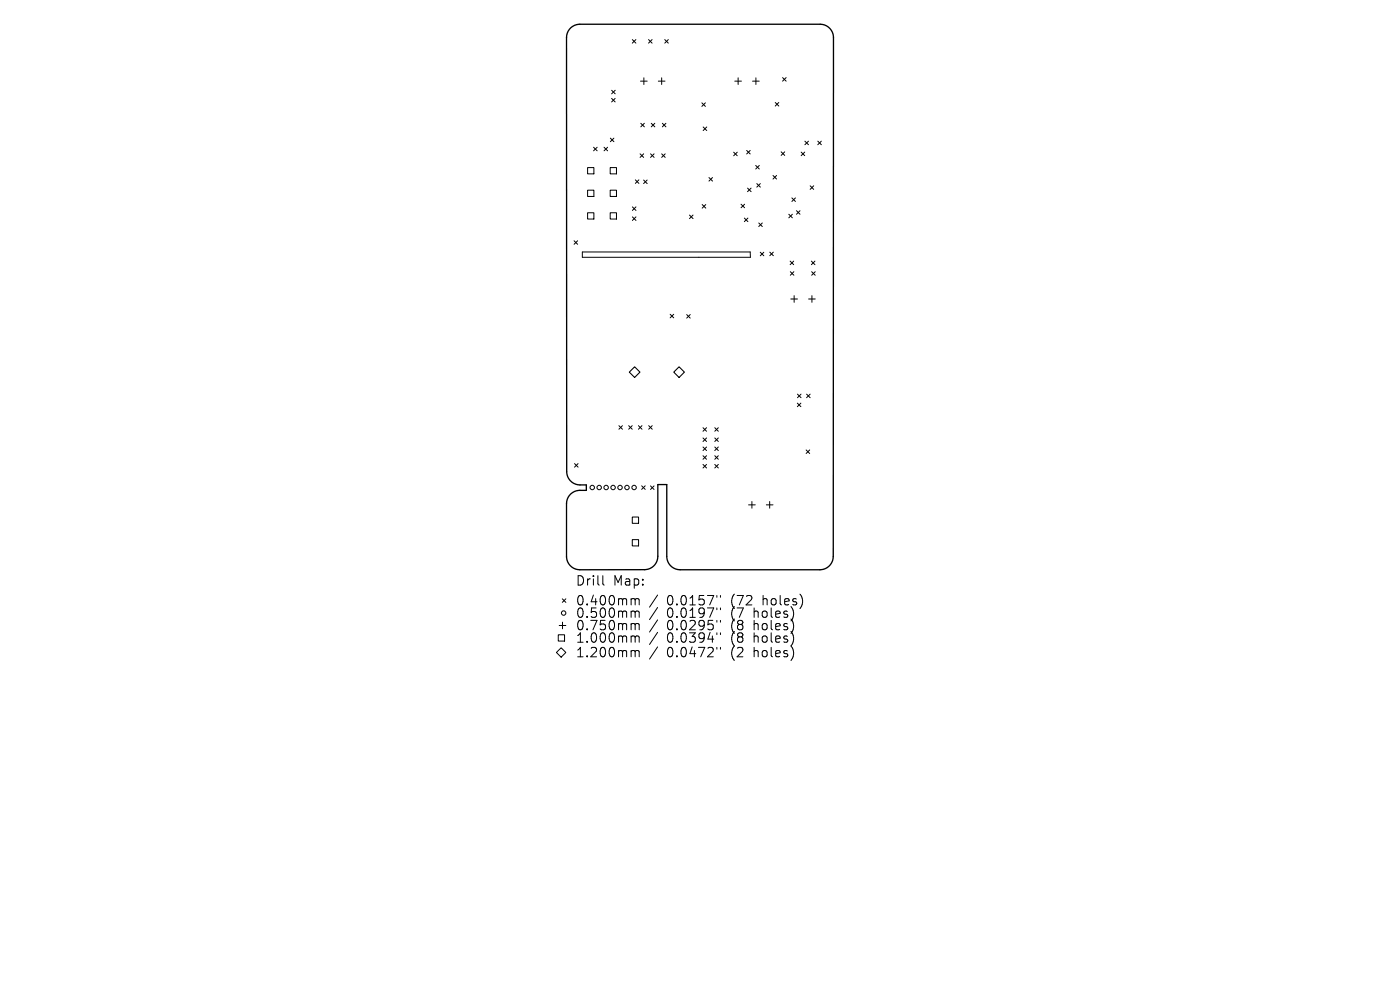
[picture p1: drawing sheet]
<svg xmlns="http://www.w3.org/2000/svg" width="297mm" height="210mm" viewBox="0 0 297 210" stroke-linecap="round" stroke-linejoin="round" font-family="sans-serif">
<defs><g id="words">
<g font-size="2.8">
<text x="122" y="124.5">Drill</text>
<text x="130" y="124.5">Map:</text>
<text x="122" y="128.7">0.400mm</text>
<text x="122" y="131.3">0.500mm</text>
<text x="141.3" y="128.7">0.0157&quot;</text>
<text x="141.3" y="131.3">0.0197&quot;</text>
<text x="154.9" y="128.7">(72</text>
<text x="154.9" y="131.3">(7</text>
<text x="159.8" y="131.3">holes)</text>
<text x="161.7" y="128.7">holes)</text>
<text x="122" y="133.9">0.750mm</text>
<text x="122" y="136.6">1.000mm</text>
<text x="141.3" y="133.9">0.0295&quot;</text>
<text x="141.3" y="136.6">0.0394&quot;</text>
<text x="154.9" y="133.9">(8</text>
<text x="154.9" y="136.6">(8</text>
<text x="159.8" y="133.9">holes)</text>
<text x="159.8" y="136.6">holes)</text>
<text x="122" y="139.7">1.200mm</text>
<text x="141.3" y="139.7">0.0472&quot;</text>
<text x="154.9" y="139.7">(2</text>
<text x="159.8" y="139.7">holes)</text>
</g>
</g></defs>
<path d="M121.1 5.9l.8-.5 1.1-.3h51a2.83 2.83 0 0 1 2.8 2.9v110a2.83 2.83 0 0 1-2.9 2.9h-29.6a2.83 2.83 0 0 1-2.8-2.9v-15.2h-1.9v15.2a2.83 2.83 0 0 1-2.9 2.8l-13.7 .1a2.83 2.83 0 0 1-2.8-2.9v-11.2a2.83 2.83 0 0 1 2.8-2.8h1.4v-1.1a3.5 3.5 0 0 1-3.7-1.3l-.4-.9-.1-.7v-92l.1-.9z" fill="none" stroke="#000" stroke-width=".28"/>
<g fill="none" stroke="#000" stroke-width=".21">
<path d="M129.8 19.1l.7 .8M130.5 19.1l-.7 .8M134.1 8.4l.8 .7M134.9 8.4l-.8 .7M135.9 17.2h1.4M136.6 16.5v1.4M137.6 8.4l.7 .7M138.3 8.4l-.7 .7M139.7 17.2h1.4M140.4 16.5v1.4M141 8.4l.8 .7M141.8 8.4l-.8 .7"/>
<path d="M155.9 17.2h1.4M156.6 16.5v1.4M159.7 17.2h1.4M160.4 16.5v1.4M166 16.5l.8 .7M166.8 16.5l-.8 .7M124.7 35.6h1.3v1.3h-1.3zM125.9 31.2l.8 .8M126.7 31.2l-.8 .8M128.1 31.2l.8 .8M128.9 31.2l-.8 .8M129.4 35.6h1.4v1.3h-1.4z"/>
<path d="M129.5 29.3l.7 .8M129.7 20.9l.8 .7M130.2 29.3l-.7 .8M130.5 20.9l-.8 .7M134.8 38.2l.7 .7M135.5 38.2l-.7 .7M135.8 32.6l.7 .8M135.9 26.2l.8 .7M136.5 38.2l.8 .7M136.5 32.6l-.7 .8M136.7 26.2l-.8 .7M137.3 38.2l-.8 .7"/>
<path d="M138 32.6l.8 .8M138.2 26.2l.7 .7M138.8 32.6l-.8 .8M138.9 26.2l-.7 .7M140.4 32.6l.7 .8M140.5 26.2l.8 .7M141.1 32.6l-.7 .8M141.3 26.2l-.8 .7M148.9 21.8l.7 .8M149.2 26.9l.7 .8M149.6 21.8l-.7 .8M149.9 26.9l-.7 .8"/>
<path d="M150.4 37.7l.8 .7M151.2 37.7l-.8 .7M155.6 32.3l.8 .7M156.4 32.3l-.8 .7M158.4 31.9l.8 .8M158.6 39.9l.7 .8M159.2 31.9l-.8 .8M159.3 39.9l-.7 .8M160.3 35.1l.8 .7M160.5 38.9l.8 .8M161.1 35.1l-.8 .7M161.3 38.9l-.8 .8"/>
<path d="M164 37.2l.7 .8M164.5 21.7l.7 .8M164.7 37.2l-.7 .8M165.2 21.7l-.7 .8M165.7 32.2l.8 .8M166.5 32.2l-.8 .8M170 32.3l.7 .7M170.7 32.3l-.7 .7M170.8 29.9l.7 .8M171.5 29.9l-.7 .8M171.9 39.4l.7 .8M172.6 39.4l-.7 .8"/>
<path d="M173.5 29.9l.7 .8M174.2 29.9l-.7 .8M121.8 51.1l.7 .7M122.5 51.1l-.7 .7M123.5 53.4h35.7v1.2h-35.7zM124.7 40.3h1.3v1.4h-1.3zM124.7 45.1h1.3v1.4h-1.3zM129.4 40.3h1.4v1.4h-1.4zM129.4 45.1h1.4v1.4h-1.4zM134.2 43.9l.7 .7M134.2 46l.7 .8M134.9 43.9l-.7 .7"/>
<path d="M134.9 46l-.7 .8M146.3 45.6l.7 .8M147 45.6l-.7 .8M149 43.4l.7 .7M149.7 43.4l-.7 .7M157.2 43.3l.8 .8M157.9 46.3l.8 .7M158 43.3l-.8 .8M158.7 46.3l-.8 .7M161 47.3l.7 .8M161.3 53.5l.7 .8M161.7 47.3l-.7 .8"/>
<path d="M162 53.5l-.7 .8M163.3 53.5l.8 .7M164.1 53.5l-.8 .7M167.3 45.5l.8 .7M167.6 55.4l.8 .7M167.7 57.6l.7 .8M168 42l.7 .7M168.1 45.5l-.8 .7M168.4 55.4l-.8 .7M168.4 57.6l-.7 .8M168.7 42l-.7 .7M169 44.7l.7 .8"/>
<path d="M169.7 44.7l-.7 .8M172.1 55.4l.8 .7M172.2 57.6l.7 .8M172.9 55.4l-.8 .7M172.9 57.6l-.7 .8M142.2 66.7l.7 .7M142.9 66.7l-.7 .7M145.7 66.7l.7 .8M146.4 66.7l-.7 .8M167.8 63.4h1.4M168.5 62.7v1.4M171.5 63.4h1.5"/>
<path d="M172.2 62.7v1.4M121.9 98.3l.7 .8M122.6 98.3l-.7 .8M131.3 90.3l.7 .8M132 90.3l-.7 .8M133.4 90.3l.7 .8M134.1 90.3l-.7 .8M135.4 90.3l.8 .8M136.2 90.3l-.8 .8M137.6 90.3l.8 .8M138.4 90.3l-.8 .8M149.1 90.7l.8 .8"/>
<path d="M149.1 92.9l.8 .8M149.1 94.8l.8 .8M149.1 96.7l.8 .7M149.1 98.5l.8 .8M149.9 90.7l-.8 .8M149.9 92.9l-.8 .8M149.9 94.8l-.8 .8M149.9 96.7l-.8 .7M149.9 98.5l-.8 .8M151.6 90.7l.8 .8M151.6 92.9l.8 .8M151.6 94.8l.8 .8"/>
<path d="M151.6 96.7l.8 .7M151.6 98.5l.8 .8M152.4 90.7l-.8 .8M152.4 92.9l-.8 .8M152.4 94.8l-.8 .8M152.4 96.7l-.8 .7M152.4 98.5l-.8 .8M169.2 85.5l.7 .8M169.2 83.6l.7 .8M169.9 85.5l-.7 .8M169.9 83.6l-.7 .8M171 95.4l.8 .8"/>
<path d="M171.1 83.6l.8 .8M171.8 95.4l-.8 .8M171.9 83.6l-.8 .8M134.1 109.7h1.4v1.3h-1.4zM134.1 114.5h1.4v1.3h-1.4zM136.1 103.1l.8 .7M136.9 103.1l-.8 .7M138 103.1l.8 .7M138.8 103.1l-.8 .7M158.8 107.1h1.4M159.5 106.4v1.4M162.6 107.1h1.4"/>
<path d="M163.3 106.4v1.4M118 138.4l1-1 1 1-1 1zM118.4 134.7h1.4v1.3h-1.4zM118.6 132.7h1.4M119.3 127l.7 .8M119.3 132v1.4M120 127l-.7 .8M127.9 122.1v1.7l.3 .3M134.2 127h.3l.2 .3M134.2 129.6h.3l.2 .3M134.2 132.3h.3l.2 .3M134.2 134.9h.3l.2 .3"/>
<path d="M134.2 138h.3l.2 .3M134.7 127.3l.3-.3 .5 .1 .1 1.2M134.7 127.3v1M134.7 129.9v1.1M134.7 132.6v1M134.7 135.2v1M134.7 138.3v1M134.7 129.9l.3-.3 .5 .1 .1 1.3M134.7 132.6l.3-.3 .5 .1 .1 1.2M134.7 135.2l.3-.3 .5 .1 .1 1.2M134.7 138.3l.3-.3 .5 .1 .1 1.2M139.5 126.2l-1.7 2.6"/>
<path d="M139.5 128.9l-1.7 2.5M139.5 131.5l-1.7 2.6M139.5 134.1l-1.7 2.6M139.5 137.2l-1.7 2.6M152.1 126.3v.4M152.1 129v.3M152.1 131.6v.4M152.1 134.2v.4M152.1 137.3v.4M152.8 126.3v.4M152.8 129v.3M152.8 131.6v.4"/>
<path d="M152.8 134.2v.4M152.8 137.3v.4M168.1 131.7l.3 .9-.3 1.4M168.1 134.3l.3 1-.3 1.3M168.1 137.4l.3 1-.3 1.3M168.4 130l-.3 1.3M170 126.4l.3 1-.3 1.3"/>
<circle cx="125.6" cy="103.4" r=".47"/>
<circle cx="127.1" cy="103.4" r=".47"/>
<circle cx="128.6" cy="103.4" r=".47"/>
<circle cx="130.1" cy="103.4" r=".47"/>
<circle cx="131.5" cy="103.4" r=".47"/>
<circle cx="133" cy="103.4" r=".47"/>
<circle cx="134.5" cy="103.4" r=".47"/>
<circle cx="119.6" cy="130" r=".47"/>
</g>
<path d="M134.6 77.8l1.2 1.1-1.2 1.2-1.1-1.2zM142.9 78.9l1.2-1.1 1.1 1.1-1.1 1.2z" fill="none" stroke="#000" stroke-width=".23"/>
<use href="#words"/>
</svg>
